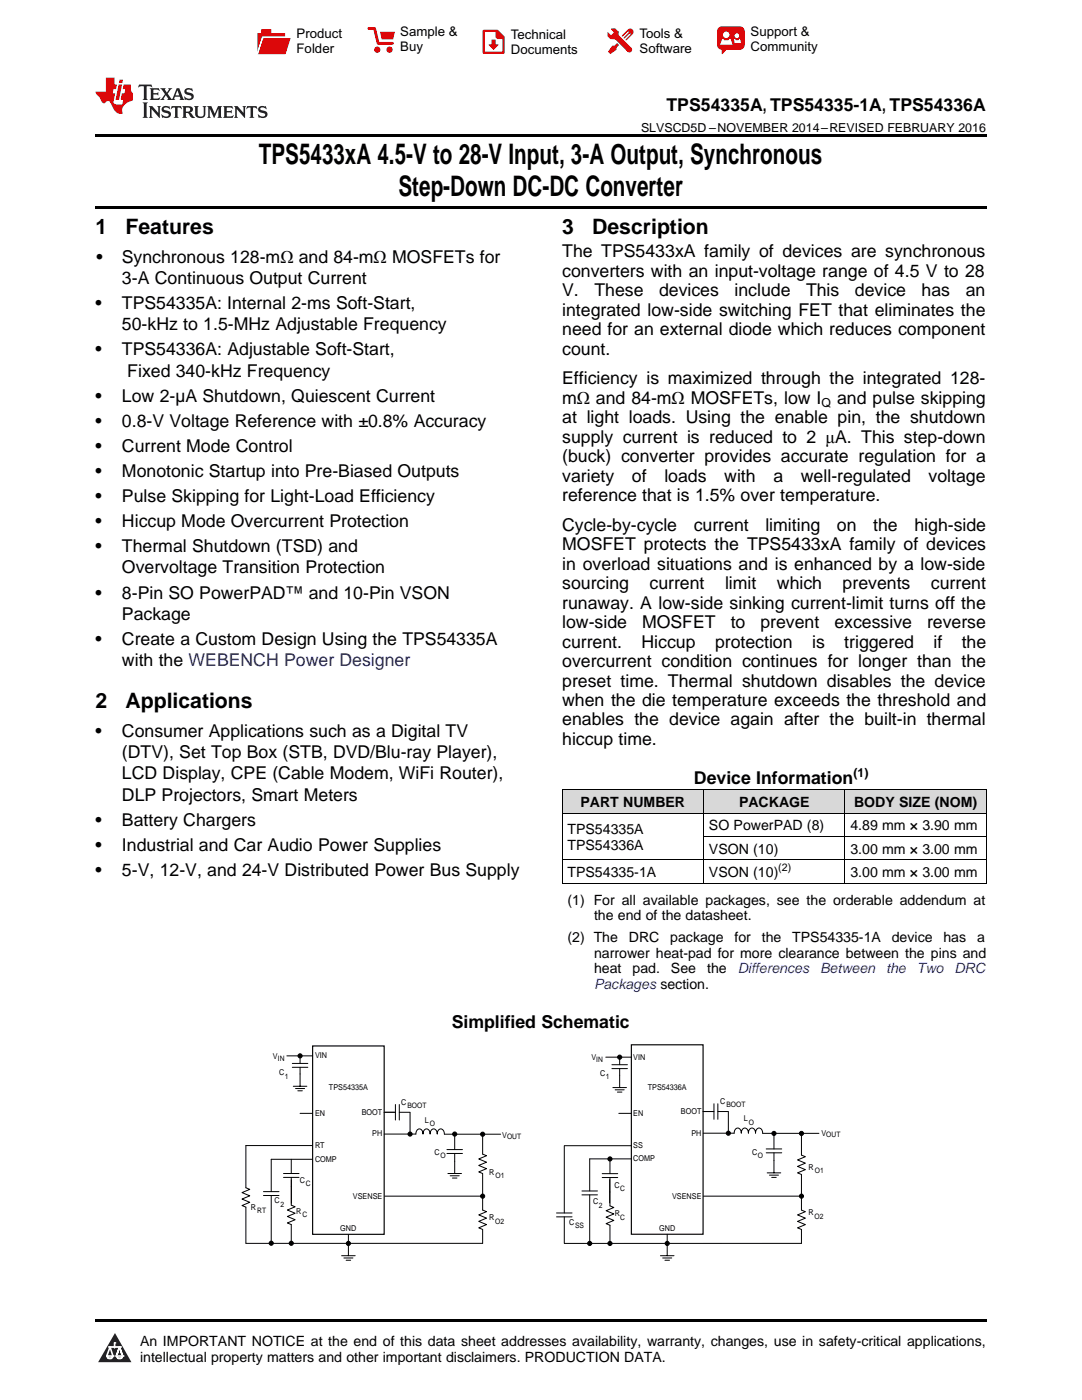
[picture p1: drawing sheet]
<svg xmlns="http://www.w3.org/2000/svg" width="216mm" height="279mm" viewBox="0 0 216 279" stroke-linecap="round" stroke-linejoin="round" font-family="sans-serif">
<defs><g id="words">
<g font-size="5.6">
<text x="51.6" y="32.8">TPS5433xA 4.5-V to 28-V Input, 3-A Output, Synchronous</text>
<text x="79.5" y="39.2">Step-Down DC-DC Converter</text>
</g>
<g font-size="4.2">
<text x="19" y="46.7">1</text>
<text x="25" y="46.7">Features</text>
<text x="112.2" y="46.7">3</text>
<text x="118.2" y="46.7">Description</text>
<text x="19" y="141.4">2</text>
<text x="25" y="141.4">Applications</text>
</g>
<g font-size="3.5">
<text x="133" y="22.2">TPS54335A, TPS54335-1A, TPS54336A</text>
<text x="19.2" y="52.4">•</text>
<text x="24.3" y="52.4">Synchronous 128-mΩ and 84-mΩ MOSFETs for</text>
<text x="112.2" y="51.4">The TPS5433xA family of devices are synchronous</text>
<text x="24.3" y="56.7">3-A Continuous Output Current</text>
<text x="112.2" y="55.2">converters with an input-voltage range of 4.5 V to 28</text>
<text x="112.2" y="59.1">V.</text>
<text x="118.6" y="59.1">These</text>
<text x="131.5" y="59.1">devices</text>
<text x="146.6" y="59.1">include</text>
<text x="160.8" y="59.1">This</text>
<text x="170.6" y="59.1">device</text>
<text x="183.9" y="59.1">has</text>
<text x="192.7" y="59.1">an</text>
<text x="19" y="61.7">•</text>
<text x="24.3" y="61.7">TPS54335A: Internal 2-ms Soft-Start,</text>
<text x="24.3" y="65.9">50-kHz to 1.5-MHz Adjustable Frequency</text>
<text x="112.2" y="63">integrated low-side switching FET that eliminates the</text>
<text x="19" y="70.9">•</text>
<text x="24.3" y="70.9">TPS54336A: Adjustable Soft-Start,</text>
<text x="112.2" y="66.9">need for an external diode which reduces component</text>
<text x="112.2" y="70.8">count.</text>
<text x="25.4" y="75.1">Fixed 340-kHz Frequency</text>
<text x="112.2" y="76.7">Efficiency is maximized through the integrated 128-</text>
<text x="19" y="80.2">•</text>
<text x="24.3" y="80.2">Low 2-µA Shutdown, Quiescent Current</text>
<text x="112.2" y="80.6">mΩ and 84-mΩ MOSFETs, low I</text>
<text x="167" y="80.6">and pulse skipping</text>
<text x="19" y="85.2">•</text>
<text x="24.3" y="85.2">0.8-V Voltage Reference with ±0.8% Accuracy</text>
<text x="112.2" y="84.5">at light loads. Using the enable pin, the shutdown</text>
<text x="112.2" y="88.4">supply current is reduced to 2 μA. This step-down</text>
<text x="19" y="90.2">•</text>
<text x="19" y="95.2">•</text>
<text x="24.3" y="90.2">Current Mode Control</text>
<text x="24.3" y="95.2">Monotonic Startup into Pre-Biased Outputs</text>
<text x="112.2" y="92.3">(buck) converter provides accurate regulation for a</text>
<text x="19" y="100.2">•</text>
<text x="24.3" y="100.2">Pulse Skipping for Light-Load Efficiency</text>
<text x="112.2" y="96.1">variety</text>
<text x="112.2" y="100">reference that is 1.5% over temperature.</text>
<text x="126.1" y="96.1">of</text>
<text x="132.6" y="96.1">loads</text>
<text x="144.5" y="96.1">with</text>
<text x="154.3" y="96.1">a</text>
<text x="159.8" y="96.1">well-regulated</text>
<text x="185.3" y="96.1">voltage</text>
<text x="19" y="105.2">•</text>
<text x="24.3" y="105.2">Hiccup Mode Overcurrent Protection</text>
<text x="112.2" y="106">Cycle-by-cycle</text>
<text x="138.4" y="106">current</text>
<text x="152.7" y="106">limiting</text>
<text x="167" y="106">on</text>
<text x="174.2" y="106">the</text>
<text x="182.5" y="106">high-side</text>
<text x="19" y="110.2">•</text>
<text x="24.3" y="110.2">Thermal Shutdown (TSD) and</text>
<text x="112.2" y="109.9">MOSFET protects the TPS5433xA family of devices</text>
<text x="112.2" y="113.7">in overload situations and is enhanced by a low-side</text>
<text x="19" y="119.5">•</text>
<text x="24.3" y="114.4">Overvoltage Transition Protection</text>
<text x="24.3" y="119.5">8-Pin SO PowerPAD™ and 10-Pin VSON</text>
<text x="112.2" y="117.6">sourcing</text>
<text x="129.6" y="117.6">current</text>
<text x="144.7" y="117.6">limit</text>
<text x="155" y="117.6">which</text>
<text x="168.1" y="117.6">prevents</text>
<text x="185.8" y="117.6">current</text>
<text x="24.3" y="123.7">Package</text>
<text x="112.2" y="121.5">runaway. A low-side sinking current-limit turns off the</text>
<text x="112.2" y="125.4">low-side</text>
<text x="128.1" y="125.4">MOSFET</text>
<text x="145.8" y="125.4">to</text>
<text x="151.7" y="125.4">prevent</text>
<text x="166.5" y="125.4">excessive</text>
<text x="185" y="125.4">reverse</text>
<text x="19" y="128.7">•</text>
<text x="24.3" y="128.7">Create a Custom Design Using the TPS54335A</text>
<text x="112.2" y="129.3">current.</text>
<text x="128" y="129.3">Hiccup</text>
<text x="142.7" y="129.3">protection</text>
<text x="162" y="129.3">is</text>
<text x="168.5" y="129.3">triggered</text>
<text x="186.3" y="129.3">if</text>
<text x="191.9" y="129.3">the</text>
<text x="24.3" y="132.9">with the WEBENCH Power Designer</text>
<text x="112.2" y="133.1">overcurrent condition continues for longer than the</text>
<text x="112.2" y="137">preset time. Thermal shutdown disables the device</text>
<text x="112.2" y="140.9">when the die temperature exceeds the threshold and</text>
<text x="19" y="147.1">•</text>
<text x="24.3" y="147.1">Consumer Applications such as a Digital TV</text>
<text x="112.2" y="144.8">enables the device again after the built-in thermal</text>
<text x="112.2" y="148.7">hiccup time.</text>
<text x="24.3" y="151.3">(DTV), Set Top Box (STB, DVD/Blu-ray Player),</text>
<text x="24.3" y="155.5">LCD Display, CPE (Cable Modem, WiFi Router),</text>
<text x="24.3" y="159.8">DLP Projectors, Smart Meters</text>
<text x="138.5" y="156.4">Device Information</text>
<text x="19" y="164.8">•</text>
<text x="24.3" y="164.8">Battery Chargers</text>
<text x="19" y="169.8">•</text>
<text x="24.3" y="169.8">Industrial and Car Audio Power Supplies</text>
<text x="19" y="174.8">•</text>
<text x="24.3" y="174.8">5-V, 12-V, and 24-V Distributed Power Bus Supply</text>
<text x="90.1" y="205.2">Simplified Schematic</text>
</g>
<g font-size="2.8">
<text x="115.8" y="161">PART NUMBER</text>
<text x="147.5" y="161">PACKAGE</text>
<text x="170.4" y="161">BODY SIZE (NOM)</text>
<text x="113.2" y="166.4">TPS54335A</text>
<text x="141.5" y="165.7">SO PowerPAD (8)</text>
<text x="169.7" y="165.7">4.89 mm × 3.90 mm</text>
<text x="113.2" y="169.6">TPS54336A</text>
<text x="141.5" y="170.4">VSON (10)</text>
<text x="169.7" y="170.4">3.00 mm × 3.00 mm</text>
<text x="113.2" y="175">TPS54335-1A</text>
<text x="141.5" y="175">VSON (10)</text>
<text x="169.7" y="175">3.00 mm × 3.00 mm</text>
<text x="113.2" y="180.5">(1) For all available packages, see the orderable addendum at</text>
<text x="118.5" y="183.7">the end of the datasheet.</text>
<text x="113.2" y="187.9">(2) The</text>
<text x="118.5" y="191.1">narrower heat-pad for more clearance between the pins and</text>
<text x="125.5" y="187.9">DRC</text>
<text x="133.7" y="187.9">package</text>
<text x="146.6" y="187.9">for</text>
<text x="152" y="187.9">the</text>
<text x="158.1" y="187.9">TPS54335-1A</text>
<text x="177.9" y="187.9">device</text>
<text x="188.3" y="187.9">has</text>
<text x="195" y="187.9">a</text>
<text x="118.5" y="194.3">heat</text>
<text x="126.2" y="194.3">pad.</text>
<text x="133.9" y="194.3">See</text>
<text x="141.1" y="194.3">the</text>
<text x="27.9" y="268.6">An IMPORTANT NOTICE at the end of this data sheet addresses availability, warranty, changes, use in safety-critical applications,</text>
<text x="27.9" y="271.8">intellectual property matters and other important disclaimers. PRODUCTION DATA.</text>
</g>
<g font-size="2.8" fill="#00f">
<text x="118.5" y="197.4">Packages section.</text>
<text x="147.2" y="194.3">Differences</text>
<text x="163.7" y="194.3">Between</text>
<text x="176.8" y="194.3">the</text>
<text x="182.9" y="194.3">Two</text>
<text x="190.4" y="194.3">DRC</text>
</g>
<g font-size="2.6">
<text x="59.2" y="7.6">Product</text>
<text x="59.2" y="10.6">Folder</text>
<text x="79.9" y="7.3">Sample &amp;</text>
<text x="79.9" y="10.2">Buy</text>
<text x="101.9" y="7.8">Technical</text>
<text x="101.9" y="10.8">Documents</text>
<text x="127.6" y="7.6">Tools &amp;</text>
<text x="127.6" y="10.6">Software</text>
<text x="149.8" y="7.2">Support &amp;</text>
<text x="149.8" y="10.2">Community</text>
</g>
<g font-size="2.5">
<text x="127.9" y="26.3">SLVSCD5D –NOVEMBER 2014–REVISED FEBRUARY 2016</text>
<text x="163.9" y="81.3">Q</text>
<text x="170.3" y="155">(1)</text>
</g>
<text font-size="2.1" x="155.3" y="173.9">(2)</text>
<g font-size="1.6">
<text x="54.5" y="211.4">VIN</text>
<text x="55.7" y="214.6">C</text>
<text x="62.9" y="211.2">VIN</text>
<text x="118" y="211.6">VIN</text>
<text x="119.7" y="214.7">C</text>
<text x="126.4" y="211.5">VIN</text>
<text x="65.6" y="217.5">TPS54335A</text>
<text x="80" y="220.6">C</text>
<text x="129.3" y="217.5">TPS54336A</text>
<text x="143.7" y="220.3">C</text>
<text x="62.9" y="222.7">EN</text>
<text x="72.2" y="222.5">BOOT</text>
<text x="74.3" y="226.8">PH</text>
<text x="84.8" y="224.1">L</text>
<text x="100.2" y="227">VOUT</text>
<text x="126.4" y="222.7">EN</text>
<text x="135.9" y="222.4">BOOT</text>
<text x="138" y="226.7">PH</text>
<text x="148.4" y="223.8">L</text>
<text x="163.9" y="226.6">VOUT</text>
<text x="62.9" y="231.9">COMP</text>
<text x="62.9" y="229.1">RT</text>
<text x="86.7" y="230.4">C</text>
<text x="126.4" y="231.7">COMP</text>
<text x="126.4" y="229.2">SS</text>
<text x="150.1" y="230.5">C</text>
<text x="161.3" y="233.4">R</text>
<text x="59.8" y="236.1">C</text>
<text x="70.4" y="239.3">VSENSE</text>
<text x="97.6" y="234.5">R</text>
<text x="122.6" y="237.1">C</text>
<text x="134.1" y="239.2">VSENSE</text>
<text x="50" y="241.5">R</text>
<text x="54.8" y="240.1">C</text>
<text x="59.1" y="242.2">R</text>
<text x="67.9" y="245.7">GND</text>
<text x="97.6" y="243.5">R</text>
<text x="113.5" y="244.5">C</text>
<text x="118.3" y="240.3">C</text>
<text x="122.7" y="242.7">R</text>
<text x="131.5" y="245.8">GND</text>
<text x="161.3" y="242.5">R</text>
</g>
<g font-size="1.5">
<text x="56.9" y="215.3">1</text>
<text x="120.9" y="215.3">1</text>
<text x="81.3" y="221.2">BOOT</text>
<text x="145" y="220.9">BOOT</text>
<text x="85.8" y="224.8">O</text>
<text x="149.4" y="224.4">O</text>
<text x="87.9" y="231.1">O</text>
<text x="151.2" y="231.2">O</text>
<text x="61" y="236.8">C</text>
<text x="98.9" y="235.2">O1</text>
<text x="123.8" y="237.8">C</text>
<text x="162.6" y="234.1">O1</text>
<text x="51.3" y="242.1">RT</text>
<text x="56" y="240.8">2</text>
<text x="60.3" y="242.9">C</text>
<text x="98.8" y="244.2">O2</text>
<text x="114.7" y="245.2">SS</text>
<text x="119.5" y="241">2</text>
<text x="123.8" y="243.4">C</text>
<text x="162.5" y="243.2">O2</text>
</g>
</g></defs>
<g fill="#d8d8d8">
<path d="M112.2 157.7h28.2v4.6h-28.2z"/>
<path d="M140.4 157.7h28.2v4.6h-28.2z"/>
<path d="M168.6 157.7h28.2v4.6h-28.2z"/>
</g>
<path d="M22.9 266l3.3 5.9h-6.6z" fill="#231f20"/>
<path d="M21.3 270.6h1.2l-.3 .5h-.3a.53 .53 0 0 1-.6-.5z" fill-rule="evenodd" fill="#fff"/>
<path d="M21.3 270.6h1.2l-.3 .5h-.3a.53 .53 0 0 1-.6-.5z" fill="none" stroke="#231f20" stroke-width=".33"/>
<path d="M21.3 270.6l1.2 .1-.3 .4h-.5z" fill="none" stroke="#fff" stroke-width=".33"/>
<path d="M22.9 268.9h.1" fill="none" stroke="#fff" stroke-width=".33"/>
<path d="M22.9 268v.9z" fill="#fff"/>
<path d="M22.9 268v.9z" fill="none" stroke="#fff" stroke-width=".33"/>
<circle cx="22.9" cy="268" r=".16" fill="#fff"/>
<path d="M21.8 268.8h.1" fill="none" stroke="#fff" stroke-width=".33"/>
<path d="M21.8 268.8h2.2z" fill="#fff"/>
<path d="M21.8 268.8h2.2z" fill="none" stroke="#fff" stroke-width=".33"/>
<circle cx="24" cy="268.8" r=".16" fill="#fff"/>
<path d="M23.2 270.6h.1" fill="none" stroke="#fff" stroke-width=".33"/>
<path d="M23.8 268.8l-.6 1.8z" fill="#fff"/>
<path d="M23.8 268.8l-.6 1.8z" fill="none" stroke="#fff" stroke-width=".33"/>
<path d="M23.8 268.8l.7 1.8z" fill="#fff"/>
<path d="M23.8 268.8l.7 1.8z" fill="none" stroke="#fff" stroke-width=".33"/>
<path d="M24.4 270.6h.1" fill="none" stroke="#fff" stroke-width=".33"/>
<circle cx="21.3" cy="270.6" r=".16" fill="#fff"/>
<path d="M22 268.8l-.7 1.8z" fill="#fff"/>
<path d="M22 268.8l-.7 1.8z" fill="none" stroke="#fff" stroke-width=".33"/>
<path d="M22 268.8l.5 1.8z" fill="#fff"/>
<path d="M22 268.8l.5 1.8z" fill="none" stroke="#fff" stroke-width=".33"/>
<circle cx="22.5" cy="270.6" r=".16" fill="#fff"/>
<path d="M23.3 270.6h1.2a.63 .63 0 0 1-.6 .5 .63 .63 0 0 1-.6-.5z" fill-rule="evenodd" fill="#fff"/>
<path d="M23.3 270.6h1.2a.63 .63 0 0 1-.6 .5 .63 .63 0 0 1-.6-.5z" fill="none" stroke="#231f20" stroke-width=".33"/>
<path d="M23.3 270.6h1.2l-.4 .5h-.5z" fill="none" stroke="#fff" stroke-width=".33"/>
<path d="M23.2 270.6h.1" fill="none" stroke="#fff" stroke-width=".33"/>
<circle cx="24.5" cy="270.6" r=".16" fill="#fff"/>
<path d="M19 26.8h177.8v.6h-177.8zM19 41.2h177.8v.5h-177.8zM19 263.2h177.8v.5h-177.8z" fill="#000"/>
<path d="M62.4 208.7h14.3v37.6h-14.3zM126 208.5h14.3v37.8h-14.3z" fill="none" stroke="#000" stroke-width=".23"/>
<g fill="#000">
<path d="M58.1 235.4l.1 4.8zM58.1 235.4l.1 4.8z" fill-rule="evenodd"/>
<path d="M121.6 235.3l.1 4.8zM121.6 235.3l.1 4.8z" fill-rule="evenodd"/>
<circle cx="59.9" cy="210.7" r=".41"/>
<circle cx="123.6" cy="211" r=".41"/>
<circle cx="81.8" cy="226.3" r=".41"/>
<circle cx="90.7" cy="226.3" r=".41"/>
<circle cx="96.3" cy="238.7" r=".41"/>
<circle cx="96.3" cy="226.4" r=".41"/>
<circle cx="121.7" cy="231.3" r=".41"/>
<circle cx="145.3" cy="226.2" r=".41"/>
<circle cx="154.4" cy="226.2" r=".41"/>
<circle cx="159.9" cy="226.2" r=".41"/>
<circle cx="159.9" cy="238.7" r=".41"/>
<circle cx="54.1" cy="248.1" r=".41"/>
<circle cx="58.1" cy="248.1" r=".41"/>
<circle cx="69.5" cy="248.2" r=".41"/>
<circle cx="117.7" cy="248.2" r=".41"/>
<circle cx="121.7" cy="248.2" r=".41"/>
<circle cx="133.1" cy="248.2" r=".41"/>
</g>
<path d="M76.7 222h2M140.3 221.8h2.1" fill="none" stroke="#373435" stroke-width=".2"/>
<g fill="none" stroke="#000" stroke-width=".2">
<path d="M112.2 157.6h84.6M112.2 157.7v18.6M140.4 157.7v18.6M168.6 157.7v18.6M196.8 157.7v18.6M112.2 176.2h84.6M112.2 171.6h84.6M112.2 162.3h84.6M140.4 166.9h56.4M57.2 210.7h5.2M58.3 213h3.1M58.3 212.2h3.1"/>
<path d="M58.5 216.8h2.7M59 217.2h1.8M59.4 217.7h.9M59.9 210.7v1.5M59.9 213v3.8M120.9 211h5.1M122.1 213.3h3.1M122.1 212.5h3.1M122.3 217h2.7M122.7 217.5h1.9M123.2 217.9h.9M123.6 211v1.5"/>
<path d="M123.6 213.3v3.7M52.6 238.6h3.1M52.6 237.8h3.1M54.1 238.6v9.5M56.6 234.2h3.1M56.6 235h3.1M58.1 235v5.5l.8 .3-1.6 .7 1.6 .6-1.6 .7 1.6 .6-1.6 .7 .8 .3v3.7M58.1 231.4v2.8M59.9 222.2h2.5M62.3 228.6h-13.2v8.4l.7 .4-1.5 .6 1.5 .7-1.5 .6 1.5 .6-1.5 .7 .8 .3v7.2M62.4 231.4h-8.3v6.4M76.7 226.3h6.3a.76 .76 0 0 1 .7-1 .76 .76 0 0 1 .7 1 .76 .76 0 0 1 .7-1 .76 .76 0 0 1 .7 1 .76 .76 0 0 1 .7-1 .76 .76 0 0 1 .7 1 .75 .75 0 0 1 .8-1 .75 .75 0 0 1 .7 1"/>
<path d="M76.7 222h2.2M76.8 238.7h19.5M78.9 220.4v3.1M79.7 220.4v3.1M79.7 222h2.1v4.3M88.7 226.4h11.2M89.2 230.2h3.1M89.2 229.4h3.1M89.4 234.2h2.7M89.8 234.7h1.8M90.3 235.1h.9M90.7 226.3v3.1"/>
<path d="M90.7 230.2v4M96.3 226.4v3.9l.8 .4-1.6 .6 1.6 .6-1.6 .7 1.6 .6-1.6 .7 .8 .3v7.3l.8 .3-1.6 .7 1.6 .6-1.6 .6 1.6 .7-1.6 .6 .8 .4v2.7h-47.2M112.6 228.7v13.4M112.6 228.7h13.4M116.1 238.5h3.1M116.1 237.7h3.1M117.7 238.5v9.6M120.2 234.2h3.1M120.2 235h3.1M121.7 235v5.7l.8 .3-1.6 .6 1.6 .7-1.6 .6 1.6 .7-1.6 .6 .8 .3v3.7M121.7 231.3v2.9M123.5 222.2h2.5"/>
<path d="M126 231.3h-8.3v6.4M140.3 221.8h2.2M140.3 226.2h6.2a.76 .76 0 0 1 .7-1.1 .76 .76 0 0 1 .7 1.1 .76 .76 0 0 1 .7-1.1 .76 .76 0 0 1 .7 1.1 .76 .76 0 0 1 .7-1.1 .76 .76 0 0 1 .8 1.1 .75 .75 0 0 1 .7-1.1 .75 .75 0 0 1 .7 1.1h11.2M140.4 238.7h19.5M142.5 220.3v3.1M143.2 220.3v3.1M143.2 221.8h2.1M145.3 221.8v4.4M152.9 230.1h3.1M152.9 229.3h3.1M153.1 234.1h2.7M153.5 234.5h1.8"/>
<path d="M154 235h.9M154.4 226.2v3.1M154.4 230.1v4M159.9 226.2v4.3l.8 .3-1.6 .7 1.6 .6-1.6 .7 1.6 .6-1.6 .7 .8 .3v7.1l.8 .3-1.6 .7 1.6 .6-1.6 .7 1.6 .6-1.6 .6 .8 .4v2.7l-47.3 .1M68.2 250.6h2.7M68.6 251.1h1.8M69.1 251.5h.9M69.5 246.4v4.2M111 242.8h3.1M111 242.1h3.1M112.6 242.8v5.3M131.8 250.6h2.7"/>
<path d="M132.2 251.1h1.8M132.7 251.5h.9M133.1 246.3v4.3"/>
<circle cx="59.9" cy="210.7" r=".41"/>
<circle cx="123.6" cy="211" r=".41"/>
<circle cx="81.8" cy="226.3" r=".41"/>
<circle cx="90.7" cy="226.3" r=".41"/>
<circle cx="96.3" cy="238.7" r=".41"/>
<circle cx="96.3" cy="226.4" r=".41"/>
<circle cx="121.7" cy="231.3" r=".41"/>
<circle cx="145.3" cy="226.2" r=".41"/>
<circle cx="154.4" cy="226.2" r=".41"/>
<circle cx="159.9" cy="226.2" r=".41"/>
<circle cx="159.9" cy="238.7" r=".41"/>
<circle cx="54.1" cy="248.1" r=".41"/>
<circle cx="58.1" cy="248.1" r=".41"/>
<circle cx="69.5" cy="248.2" r=".41"/>
<circle cx="117.7" cy="248.2" r=".41"/>
<circle cx="121.7" cy="248.2" r=".41"/>
<circle cx="133.1" cy="248.2" r=".41"/>
</g>
<path d="M27.7 16.9l-.1 .6 .6-.3h.5v.2v2.2l-.2 .4h1l-.2-.4v-2.2v-.2h.5l.6 .3-.2-.6zM29.9 17.6l.2 .4v1.6l-.2 .4h1.9l.1-.6a1.09 1.09 0 0 1-1.3 .1v-.6h.6l.4 .2v-.7l-.2 .2h-.8v-.6l.2-.1a1.01 1.01 0 0 1 1 .3l-.1-.6zM32 17.6l.9 1.2-1 1.2h.9l-.2-.3 .5-.7 .5 .7-.3 .3h1.7l-.2-.3 .1-.4h1l.1 .4-.2 .3h1l-.3-.4-.7-2h-.5l-1 2.2-.8-1.1 .9-1.1h-.9l.2 .2-.4 .7-.4-.7 .2-.2zM35.4 18l.4 1h-.8zM37 17.7a.66 .66 0 0 0-.2 .8 .66 .66 0 0 0 .6 .4l.7 .2 .1 .2a.8 .8 0 0 1-.7 .4 .8 .8 0 0 1-.7-.5l.1 .8 .2-.2a.94 .94 0 0 0 1.1 .1 .94 .94 0 0 0 .4-.9 1.48 1.48 0 0 0-1.3-.6v-.4a1.1 1.1 0 0 1 1.2 .2l-.2-.6-.2 .1-.5-.1zM28.5 20.4l.2 .4v2.3l-.2 .4h1l-.2-.4v-2.3l.2-.4zM29.7 21.2l.2 .4v1.5l-.2 .4h.8l-.3-.4 .1-1.3 1.6 1.8v-2l.2-.4h-.7l.2 .2v1.1l-1.2-1.3zM32.5 21.3a.66 .66 0 0 0-.2 .8 .66 .66 0 0 0 .6 .4l.6 .2 .2 .2a.8 .8 0 0 1-.8 .4 .8 .8 0 0 1-.7-.5l.2 .7 .2-.1a.94 .94 0 0 0 1 .1 .94 .94 0 0 0 .5-1 1.47 1.47 0 0 0-1.3-.6l-.1-.3a1.1 1.1 0 0 1 1.3 .2l-.2-.6-.2 .1-.5-.2zM34.3 21.2l-.2 .6a.64 .64 0 0 1 .8-.3v1.6l-.2 .4h1l-.3-.4 .1-1.6a.66 .66 0 0 1 .8 .3l-.2-.6zM36.3 21.2l.3 .4v1.5l-.3 .4h1l-.2-.2v-.7h.5l.1 .1a.8 .8 0 0 0 1.2 .7l-1-1a.62 .62 0 0 0 .6-.5 .62 .62 0 0 0-.6-.7zM37.1 21.5h.1a.48 .48 0 0 1 .6 0 .48 .48 0 0 1 .1 .6l-.2 .1-.6 .1zM38.7 21.2l.2 .2a2.29 2.29 0 0 0 .4 2 1.05 1.05 0 0 0 1.7-.7v-1.3l.2-.2h-.8l.2 .4v1.1a.61 .61 0 0 1-.6 .6 .61 .61 0 0 1-.6-.6v-1.1l.3-.4zM41.3 21.2l.3 .4v1.5l-.3 .4h.8l-.2-.4v-1.4l.8 1.9 .9-1.9v1.4l-.2 .4h.9l-.2-.4v-1.5l.2-.4h-.8l-.7 1.5-.6-1.5zM44.5 21.2l.2 .4v1.5l-.2 .4h1.9l.2-.6a1.1 1.1 0 0 1-1.4 .2v-.7h.6l.4 .2v-.6l-.2 .1-.8 .1v-.6l.2-.1a1.02 1.02 0 0 1 1.1 .2l-.2-.5zM46.7 21.2l.2 .4v1.5l-.2 .4h.8l-.3-.4 .1-1.3 1.6 1.8v-2l.2-.4h-.7l.2 .2v1.1l-1.2-1.3zM49.3 21.2l-.1 .6a.64 .64 0 0 1 .8-.3v1.6l-.3 .4h1l-.2-.4v-1.6a.66 .66 0 0 1 .8 .3l-.1-.6zM51.7 21.3a.66 .66 0 0 0-.2 .7 .66 .66 0 0 0 .7 .5l.6 .2 .1 .2a.8 .8 0 0 1-.7 .4 .8 .8 0 0 1-.7-.5l.1 .7 .2-.1a.94 .94 0 0 0 1.1 .1 .94 .94 0 0 0 .4-1 1.48 1.48 0 0 0-1.2-.6l-.1-.3a1.1 1.1 0 0 1 1.2 .2l-.2-.6-.1 .1-.6-.2z" fill="#231f20"/>
<path d="M21.1 15.5v2.8h-2v.4l.9 .9a.96 .96 0 0 0 1 1 .59 .59 0 0 1 .5-.4 .59 .59 0 0 1 .5 .3l.4 .8a1.61 1.61 0 0 0 2.1 1.3 1.63 1.63 0 0 1 1.1-2.2l.9-.3v-1.5a1.6 1.6 0 0 1-.4-1.7h-1.4l-.2 .9h.5l-.2 .8h-.5l-.2 1v.3h.5l-.2 .9h-.7a.74 .74 0 0 1-1-.6l.3-1.6h-.5l.2-.8h.5l.1-.9h-.4v-1.4zM23.7 16.9l-.7 3h.8l.6-3zM23.8 15.9l-.1 .7h.7l.2-.7z" fill="#ee1d23"/>
<g fill="#d60000">
<path d="M52.1 5.8h2v.8h2.8v4.2h-5.5v-4.2h.7z" fill-rule="evenodd"/>
<path d="M52.4 7.5h5.6l-1 3.3h-5.6z" fill-rule="evenodd"/>
</g>
<path d="M52.4 7.4h5.7l-.1 .1h-5.5l-1.1 3.3z" fill-rule="evenodd" fill="#fff"/>
<path d="M52.4 7.4h5.7l-.1 .1h-5.5l-1.1 3.3z" fill="none" stroke="#fff" stroke-width=".2"/>
<path d="M73.6 5.7h1.1l.7 2.9h2.9" fill="none" stroke="#d60000" stroke-width=".55"/>
<g fill="#d60000">
<path d="M75.8 6.3h3l-.4 1.6h-2.2z" fill-rule="evenodd"/>
<circle cx="75.3" cy="9.9" r=".62"/>
<circle cx="77.7" cy="9.9" r=".62"/>
</g>
<path d="M96.5 6.2h2.7l1.3 1.2v3.1h-4z" fill="none" stroke="#d60000" stroke-width=".44"/>
<g fill="#d60000">
<path d="M98.1 7.9h.8v1h.5l-.9 1.1-1-1v-.1h.6z" fill-rule="evenodd"/>
<path d="M98.9 6.2h.3l1.3 1.2v.4h-1.3l-.3-.4z" fill-rule="evenodd"/>
<path d="M121.9 5.7h.8l.7 .6 .1 .7 2.5 2.5-.8 .8-2.3-2.3-1.1-.2-.6-.6v-.8l.7 .6 .5-.4v-.2l-.5-.5z" fill-rule="evenodd"/>
<path d="M122.2 9.1h.4l.5-.5 .4 .4-.5 .5v.4l-1.2 .9-.5-.5z" fill-rule="evenodd"/>
<path d="M125.3 5.9a.67 .67 0 0 1 .9 0 .67 .67 0 0 1 0 .9z" fill-rule="evenodd"/>
<path d="M125.3 5.9l.9 .9-1.2 1.2h-.2v-.2l1-.9v-.2h-.2l-.9 1h-.2v-.2l.9-1 .1-.2h-.3l-.9 1h-.2v-.2z" fill-rule="evenodd"/>
<circle cx="125.6" cy="9.9" r=".54"/>
</g>
<path d="M123.3 6.3v.7" fill="none" stroke="#d60000" stroke-width=".2"/>
<g fill="#d60000">
<path d="M143.4 5.5l.6-.2h3.6a.95 .95 0 0 1 1 .9v2.8a.95 .95 0 0 1-1 .9h-3.6a.95 .95 0 0 1-.9-.9v-2.8z" fill-rule="evenodd"/>
<path d="M144 9.9h.9l-.7 .9h-.2z" fill-rule="evenodd"/>
</g>
<g fill="#fff">
<path d="M146.6 8.6h1.3z"/>
<path d="M144.1 7.8h.3l.1 .2h.8l.2-.2h.3l.4 1.1h-2.5z" fill-rule="evenodd"/>
<path d="M146.4 7.8h.3l.1 .2h.5l.2-.2h.2l.2 .8h-1.3z" fill-rule="evenodd"/>
<circle cx="144.9" cy="6.9" r=".65"/>
<circle cx="147" cy="7.1" r=".48"/>
</g>
<use href="#words"/>
</svg>
